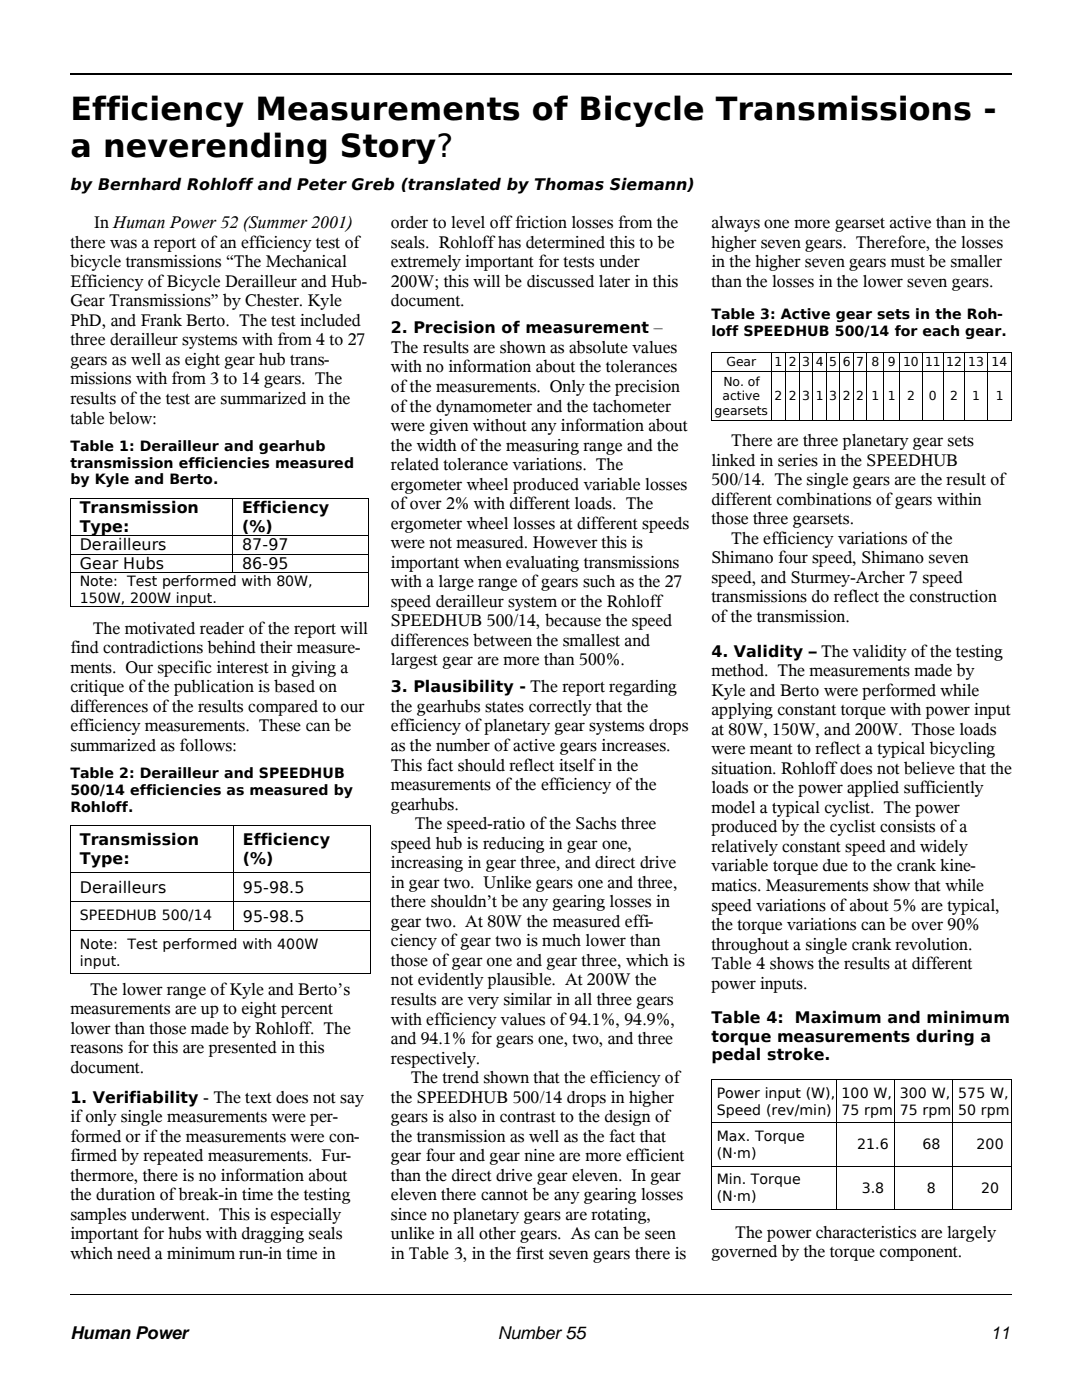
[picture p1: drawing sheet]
<svg xmlns="http://www.w3.org/2000/svg" width="216mm" height="279mm" viewBox="0 0 216 279" stroke-linecap="round" stroke-linejoin="round" font-family="sans-serif">
<defs><g id="words">
<g font-size="6.3">
<text x="14.1" y="23.9">Efficiency Measurements of Bicycle Transmissions -</text>
<text x="14.1" y="31.3">a neverending Story?</text>
</g>
<g font-size="3.5">
<text x="18.8" y="45.5">In Human Power 52 (Summer 2001)</text>
<text x="78" y="45.5">order to level offfriction losses from the</text>
<text x="142" y="45.5">always one more gearset active than in the</text>
<text x="14" y="49.4">there was a report ofan efficiency test of</text>
<text x="14" y="53.3">bicycle transmissions “The Mechanical</text>
<text x="78" y="49.4">seals. Rohloffhas determined this to be</text>
<text x="78" y="53.3">extremely important for tests under</text>
<text x="142" y="49.4">higher seven gears. Therefore, the losses</text>
<text x="142" y="53.3">in the higher seven gears must be smaller</text>
<text x="14" y="57.2">Efficiency ofBicycle Derailleur and Hub-</text>
<text x="78" y="57.2">200W; this will be discussed later in this</text>
<text x="142" y="57.2">than the losses in the lower seven gears.</text>
<text x="14" y="61.1">Gear Transmissions” by Chester. Kyle</text>
<text x="14" y="65">PhD, and Frank Berto. The test included</text>
<text x="78" y="61.1">document.</text>
<text x="14" y="68.9">three derailleur systems with from 4 to 27</text>
<text x="78" y="70.4">The results are shown as absolute values</text>
<text x="14" y="72.8">gears as well as eight gear hub trans-</text>
<text x="14" y="76.7">missions with from 3 to 14 gears. The</text>
<text x="78" y="74.3">with no information about the tolerances</text>
<text x="14" y="80.6">results ofthe test are summarized in the</text>
<text x="78" y="78.2">ofthe measurements. Only the precision</text>
<text x="78" y="82.1">ofthe dynamometer and the tachometer</text>
<text x="14" y="84.5">table below:</text>
<text x="78" y="86">were given without any information about</text>
<text x="78" y="89.9">the width ofthe measuring range and the</text>
<text x="145.9" y="89">There are three planetary gear sets</text>
<text x="78" y="93.8">related tolerance variations. The</text>
<text x="142" y="92.9">linked in series in the SPEEDHUB</text>
<text x="78" y="97.7">ergometer wheel produced variable losses</text>
<text x="78" y="101.6">ofover 2% with different loads. The</text>
<text x="142" y="96.8">500/14. The single gears are the result of</text>
<text x="142" y="100.7">different combinations ofgears within</text>
<text x="78" y="105.5">ergometer wheel losses at different speeds</text>
<text x="142" y="104.6">those three gearsets.</text>
<text x="78" y="109.4">were not measured. However this is</text>
<text x="78" y="113.3">important when evaluating transmissions</text>
<text x="142" y="112.4">Shimano four speed, Shimano seven</text>
<text x="145.9" y="108.5">The efficiency variations ofthe</text>
<text x="78" y="117.2">with a large range ofgears such as the 27</text>
<text x="142" y="116.3">speed, and Sturmey-Archer 7 speed</text>
<text x="78" y="121.1">speed derailleur system or the Rohloff</text>
<text x="78" y="125">SPEEDHUB 500/14, because the speed</text>
<text x="142" y="120.2">transmissions do reflect the construction</text>
<text x="142" y="124.1">ofthe transmission.</text>
<text x="14" y="130.4">find contradictions behind their measure-</text>
<text x="18.5" y="126.5">The motivated reader ofthe report will</text>
<text x="78" y="128.9">differences between the smallest and</text>
<text x="14" y="134.3">ments. Our specific interest in giving a</text>
<text x="78" y="132.8">largest gear are more than 500%.</text>
<text x="142" y="134.9">method. The measurements made by</text>
<text x="14" y="138.2">critique ofthe publication is based on</text>
<text x="14" y="142.1">differences ofthe results compared to our</text>
<text x="78" y="142.1">the gearhubs states correctly that the</text>
<text x="142" y="138.8">Kyle and Berto were performed while</text>
<text x="142" y="142.7">applying constant torque with power input</text>
<text x="14" y="146">efficiency measurements. These can be</text>
<text x="14" y="149.9">summarized as follows:</text>
<text x="78" y="146">efficiency ofplanetary gear systems drops</text>
<text x="78" y="149.9">as the number ofactive gears increases.</text>
<text x="142" y="146.6">at 80W, 150W, and 200W. Those loads</text>
<text x="78" y="153.8">This fact should reflect itselfin the</text>
<text x="142" y="150.5">were meant to reflect a typical bicycling</text>
<text x="142" y="154.4">situation. Rohloffdoes not believe that the</text>
<text x="78" y="157.7">measurements ofthe efficiency ofthe</text>
<text x="78" y="161.6">gearhubs.</text>
<text x="142" y="158.3">loads or the power applied sufficiently</text>
<text x="82.8" y="165.5">The speed-ratio ofthe Sachs three</text>
<text x="142" y="162.2">model a typical cyclist. The power</text>
<text x="142" y="166.1">produced by the cyclist consists of a</text>
<text x="78" y="169.4">speed hub is reducing in gear one,</text>
<text x="78" y="173.3">increasing in gear three, and direct drive</text>
<text x="142" y="170">relatively constant speed and widely</text>
<text x="142" y="173.9">variable torque due to the crank kine-</text>
<text x="78" y="177.2">in gear two. Unlike gears one and three,</text>
<text x="142" y="177.8">matics. Measurements show that while</text>
<text x="78" y="181.1">there shouldn’t be any gearing losses in</text>
<text x="78" y="185">gear two. At 80W the measured effi-</text>
<text x="142" y="181.7">speed variations ofabout 5% are typical,</text>
<text x="142" y="185.6">the torque variations can be over 90%</text>
<text x="78" y="188.9">ciency ofgear two is much lower than</text>
<text x="142" y="189.5">throughout a single crank revolution.</text>
<text x="78" y="192.8">those ofgear one and gear three, which is</text>
<text x="78" y="196.7">not evidently plausible. At 200W the</text>
<text x="142" y="193.4">Table 4 shows the results at different</text>
<text x="142" y="197.3">power inputs.</text>
<text x="14" y="202.4">measurements are up to eight percent</text>
<text x="18" y="198.5">The lower range ofKyle and Berto’s</text>
<text x="78" y="200.6">results are very similar in all three gears</text>
<text x="14" y="206.3">lower than those made by Rohloff. The</text>
<text x="78" y="204.5">with efficiency values of94.1%, 94.9%,</text>
<text x="78" y="208.4">and 94.1% for gears one, two, and three</text>
<text x="14" y="210.2">reasons for this are presented in this</text>
<text x="14" y="214.1">document.</text>
<text x="78" y="212.3">respectively.</text>
<text x="78" y="220.1">the SPEEDHUB 500/14 drops in higher</text>
<text x="82" y="216.1">The trend shown that the efficiency of</text>
<text x="14" y="223.9">ifonly single measurements were per-</text>
<text x="14" y="227.8">formed or ifthe measurements were con-</text>
<text x="78" y="223.9">gears is also in contrast to the design of</text>
<text x="78" y="227.9">the transmission as well as the fact that</text>
<text x="14" y="231.7">firmed by repeated measurements. Fur-</text>
<text x="78" y="231.7">gear four and gear nine are more efficient</text>
<text x="14" y="235.6">thermore, there is no information about</text>
<text x="14" y="239.5">the duration ofbreak-in time the testing</text>
<text x="78" y="235.7">than the direct drive gear eleven. In gear</text>
<text x="78" y="239.5">eleven there cannot be any gearing losses</text>
<text x="14" y="243.4">samples underwent. This is especially</text>
<text x="78" y="243.5">since no planetary gears are rotating,</text>
<text x="14" y="247.3">important for hubs with dragging seals</text>
<text x="14" y="251.2">which need a minimum run-in time in</text>
<text x="78" y="247.3">unlike in all other gears. As can be seen</text>
<text x="78" y="251.2">in Table 3, in the first seven gears there is</text>
<text x="142" y="250.9">governed by the torque component.</text>
<text x="146.7" y="247">The power characteristics are largely</text>
<text x="14" y="267.3">Human Power</text>
<text x="99.3" y="267.3">Number 55</text>
<text x="197.7" y="267.3">11</text>
</g>
<g font-size="3.2">
<text x="14.1" y="37.9">by Bernhard Rohloff and Peter Greb (translated by Thomas Siemann)</text>
<text x="78" y="66.5">2. Precision of measurement –</text>
<text x="15.9" y="102.4">Transmission</text>
<text x="15.9" y="106.1">Type:</text>
<text x="48.3" y="102.4">Efficiency</text>
<text x="48.3" y="106.1">(%)</text>
<text x="15.9" y="109.9">Derailleurs</text>
<text x="15.9" y="113.6">Gear Hubs</text>
<text x="48.3" y="109.9">87-97</text>
<text x="48.3" y="113.6">86-95</text>
<text x="142" y="131">4. Validity – The validity ofthe testing</text>
<text x="78" y="138.2">3. Plausibility - The report regarding</text>
<text x="15.9" y="168.7">Transmission</text>
<text x="15.9" y="172.5">Type:</text>
<text x="48.5" y="168.7">Efficiency</text>
<text x="48.5" y="172.5">(%)</text>
<text x="15.9" y="178.2">Derailleurs</text>
<text x="48.5" y="178.2">95-98.5</text>
<text x="48.5" y="184">95-98.5</text>
<text x="142" y="204.2">Table 4:</text>
<text x="142" y="207.9">torque measurements during a</text>
<text x="158.6" y="204.2">Maximum and minimum</text>
<text x="142" y="211.6">pedal stroke.</text>
<text x="14" y="220">1. Verifiability - The text does not say</text>
</g>
<g font-size="2.8">
<text x="142" y="63.7">Table 3: Active gear sets in the Roh-</text>
<text x="142" y="67">loff SPEEDHUB 500/14 for each gear.</text>
<text x="14" y="90">Table 1: Derailleur and gearhub</text>
<text x="14" y="93.3">transmission efficiencies measured</text>
<text x="14" y="96.6">by Kyle and Berto.</text>
<text x="15.9" y="117">Note: Test performed with 80W,</text>
<text x="15.9" y="120.3">150W, 200W input.</text>
<text x="14" y="155.4">Table 2: Derailleur and SPEEDHUB</text>
<text x="14" y="158.7">500/14 efficiencies as measured by</text>
<text x="14" y="162">Rohloff.</text>
<text x="15.9" y="183.6">SPEEDHUB 500/14</text>
<text x="15.9" y="189.4">Note: Test performed with 400W</text>
<text x="15.9" y="192.7">input.</text>
<text x="143" y="219.1">Power input (W),</text>
<text x="167.9" y="219.1">100 W,</text>
<text x="179.5" y="219.1">300 W,</text>
<text x="191.2" y="219.1">575 W,</text>
<text x="143" y="222.4">Speed (rev/min)</text>
<text x="143" y="227.8">Max. Torque</text>
<text x="167.9" y="222.4">75 rpm</text>
<text x="179.5" y="222.4">75 rpm</text>
<text x="191.2" y="222.4">50 rpm</text>
<text x="143" y="231">(N·m)</text>
<text x="171.1" y="229.4">21.6</text>
<text x="184.1" y="229.4">68</text>
<text x="194.9" y="229.4">200</text>
<text x="143" y="236.4">Min. Torque</text>
<text x="143" y="239.7">(N·m)</text>
<text x="172" y="238">3.8</text>
<text x="185" y="238">8</text>
<text x="195.8" y="238">20</text>
</g>
<g font-size="2.5">
<text x="144.4" y="77">No. of</text>
<text x="145" y="73.1">Gear</text>
<text x="154.6" y="73.1">1</text>
<text x="157.4" y="73.1">2</text>
<text x="160.1" y="73.1">3</text>
<text x="162.8" y="73.1">4</text>
<text x="165.5" y="73.1">5</text>
<text x="168.2" y="73.1">6</text>
<text x="170.9" y="73.1">7</text>
<text x="173.9" y="73.1">8</text>
<text x="177.2" y="73.1">9</text>
<text x="180.2" y="73.1">10</text>
<text x="184.6" y="73.1">11</text>
<text x="188.8" y="73.1">12</text>
<text x="193.2" y="73.1">13</text>
<text x="197.9" y="73">14</text>
<text x="142.6" y="82.8">gearsets</text>
<text x="144.2" y="79.9">active</text>
<text x="154.6" y="79.9">2</text>
<text x="157.4" y="79.9">2</text>
<text x="160.1" y="79.9">3</text>
<text x="162.8" y="79.9">1</text>
<text x="165.5" y="79.9">3</text>
<text x="168.2" y="79.9">2</text>
<text x="170.9" y="79.9">2</text>
<text x="173.9" y="79.9">1</text>
<text x="177.2" y="79.9">1</text>
<text x="181" y="79.9">2</text>
<text x="185.3" y="79.9">0</text>
<text x="189.6" y="79.9">2</text>
<text x="194" y="79.9">1</text>
<text x="198.7" y="79.9">1</text>
</g>
</g></defs>
<path d="M14 14.8h187.9" fill="none" stroke="#000" stroke-width=".35"/>
<g fill="none" stroke="#000" stroke-width=".2">
<path d="M141.9 74.2h60M141.9 70.3h60v13.5l-60 .1zM153.9 70.3v13.6M156.8 70.3v13.6M159.5 70.3v13.6M162.2 70.3v13.6M164.9 70.3v13.6M167.6 70.3v13.6M170.3 70.3v13.6M173 70.3v13.6M176.3 70.3v13.6M179.5 70.3v13.6"/>
<path d="M184 70.3v13.6M188.3 70.3v13.6M192.5 70.3v13.6M197 70.3v13.6M14 99.4h59.5l.1 21.5-59.6 .1zM46.5 99.4v15M14 106.9h59.6M14 110.6h59.6M14 114.4h59.6M14 174.2h60M14 180h60M46.5 164.7v21"/>
<path d="M14 185.7h60M14 194.4h60M14 194.4v-29.7l60 .1v29.6M141.9 215.5h60M141.9 215.5v25.9M166.8 215.5v25.9M178.5 215.5v25.9M190.1 215.5v25.9M201.9 215.5v25.9M141.9 224.1h60M141.9 232.7h60M14 258.3h187.9"/>
<path d="M141.9 241.4h60"/>
</g>
<path d="M14.1 18h187.3v24.4h-187.3z" fill-rule="evenodd" fill="#fff"/>
<use href="#words"/>
</svg>
